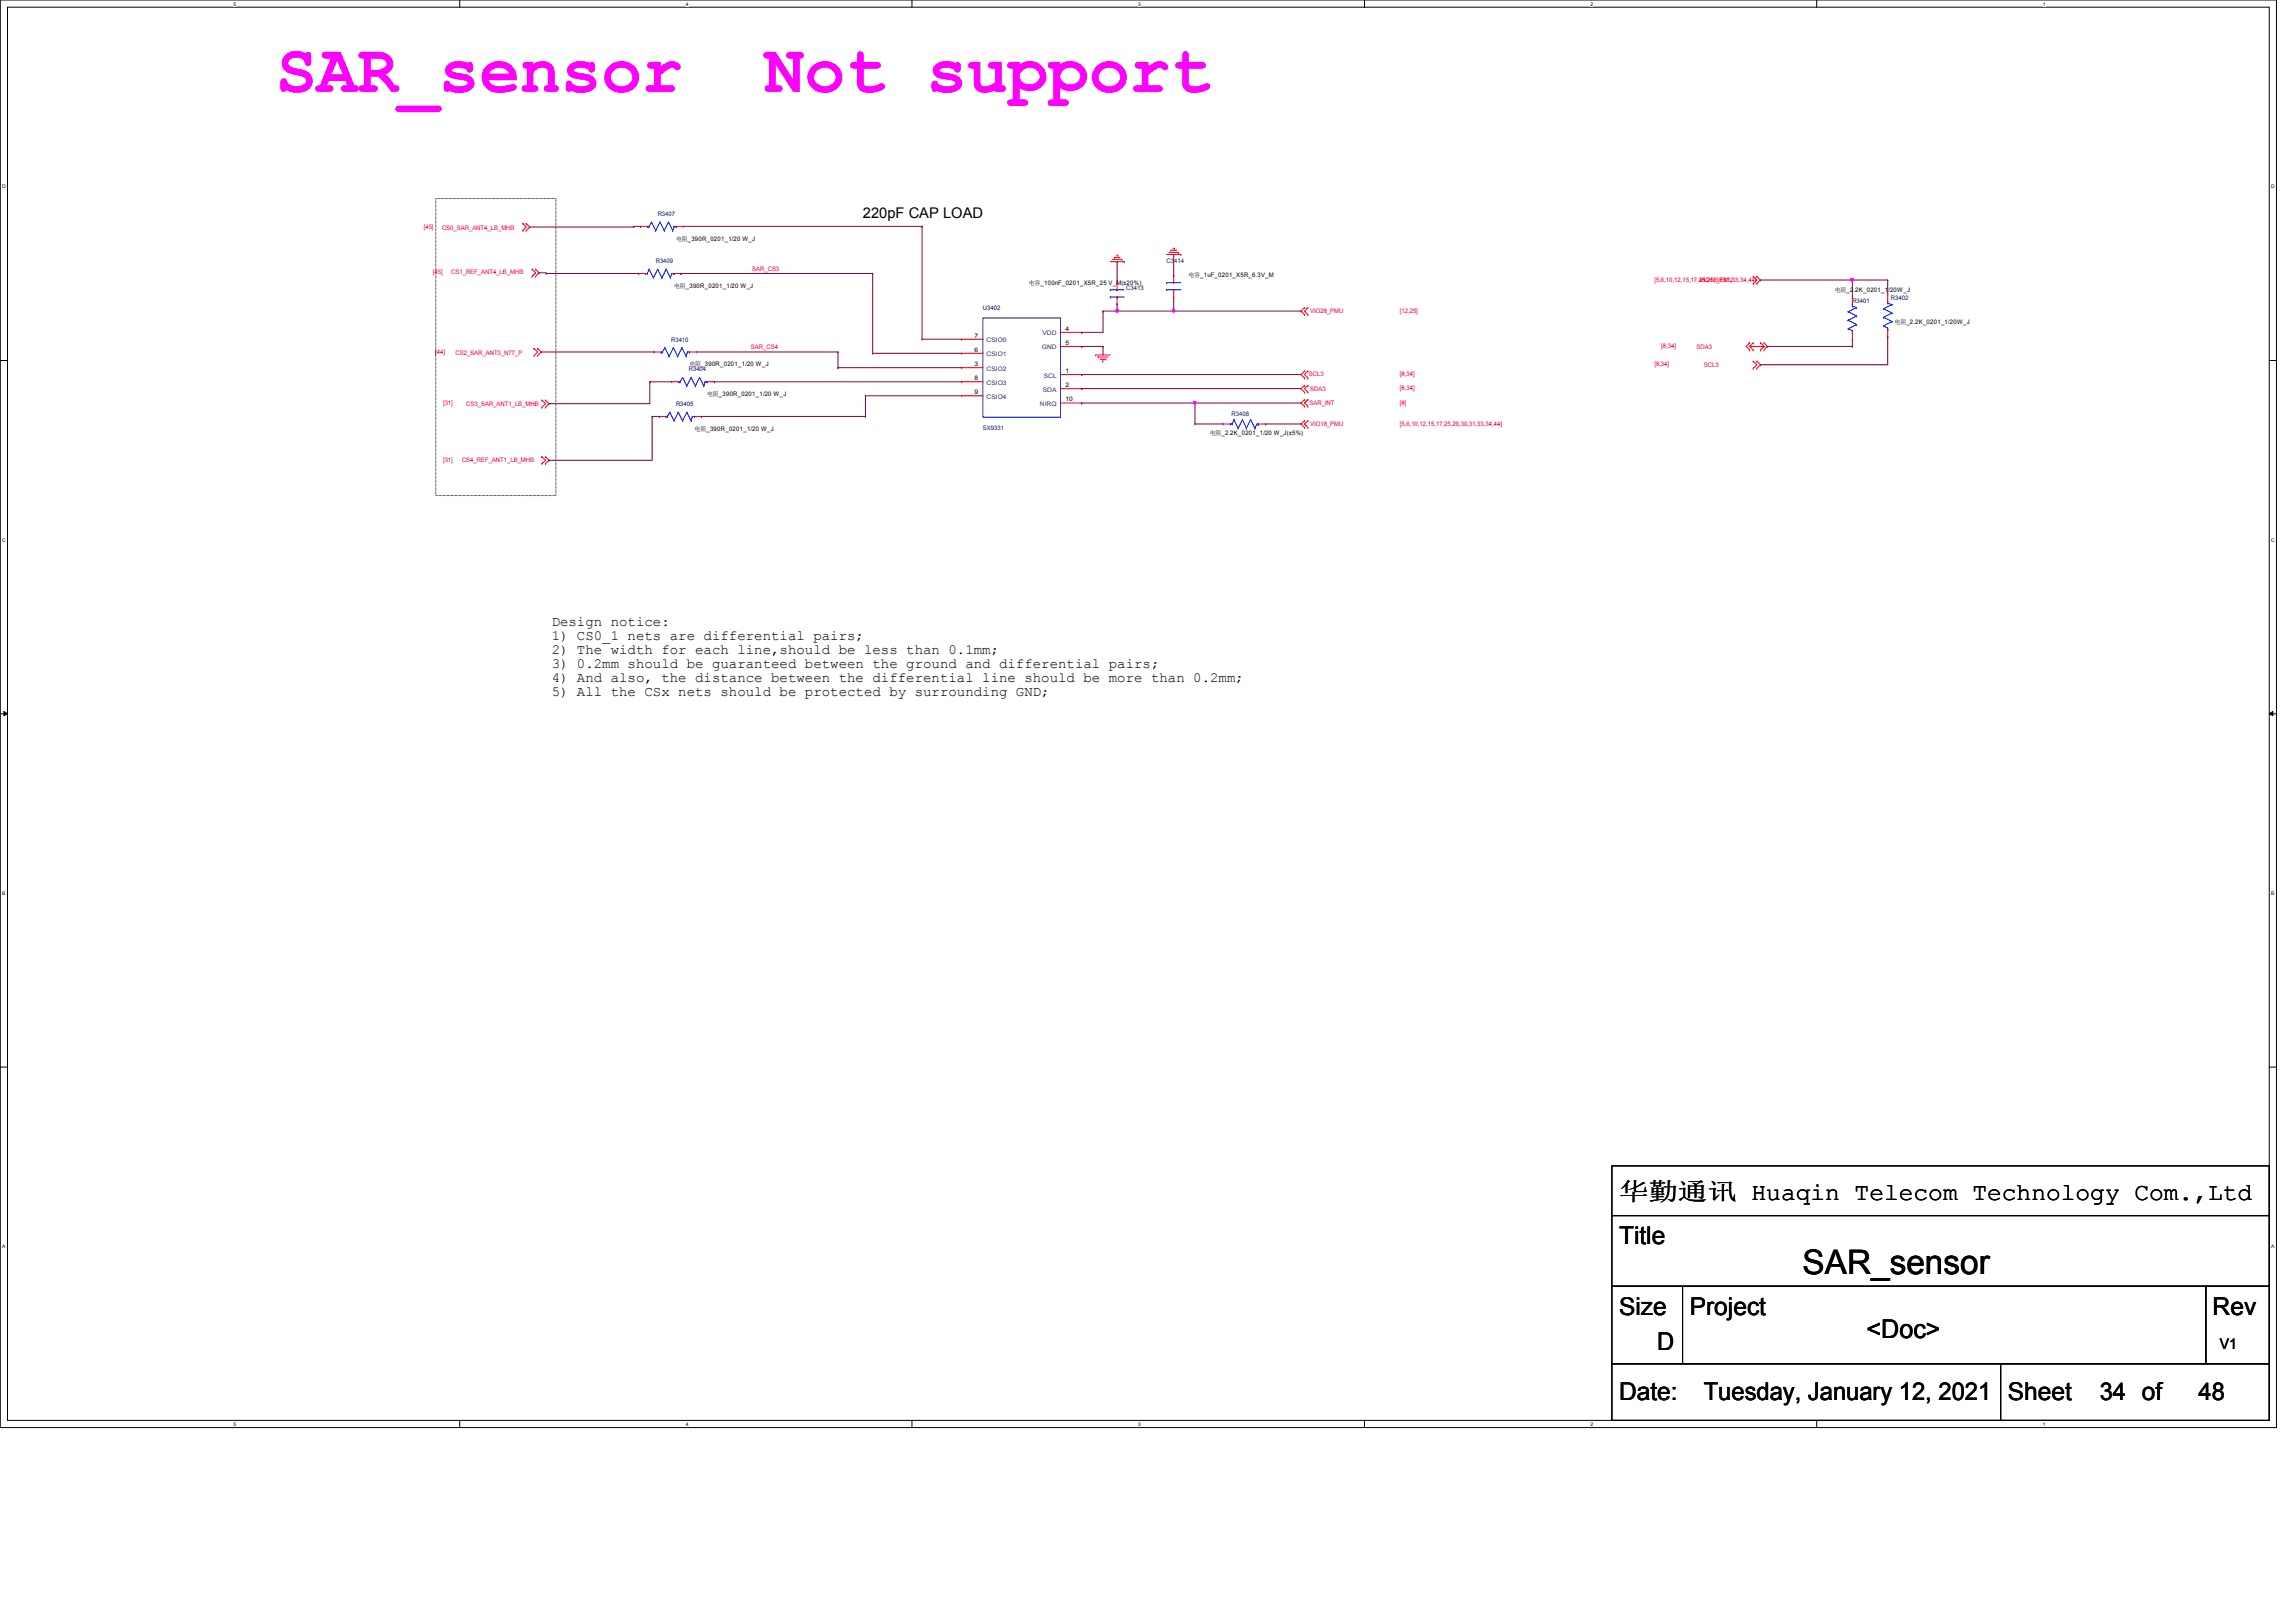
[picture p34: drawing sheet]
<svg xmlns="http://www.w3.org/2000/svg" width="297mm" height="210mm" viewBox="0 0 297 210" stroke-linecap="round" stroke-linejoin="round" font-family="sans-serif">
<defs><g id="words">
<g font-size="8.8" fill="#f0f">
<text x="35.7" y="11.9">SAR_sensor</text>
<text x="98.8" y="11.9">Not support</text>
</g>
<text font-size="4.4" x="233.2" y="164.8">SAR_sensor</text>
<text font-size="3.3" x="241.5" y="173.1">&lt;Doc&gt;</text>
<g font-size="3.2">
<text x="209.5" y="155.2">华华华华 Huaqin Telecom Technology Com.,Ltd</text>
<text x="209.5" y="161">Title</text>
<text x="209.5" y="170.2">Size</text>
<text x="218.6" y="170.2">Project</text>
<text x="286.3" y="170.2">Rev</text>
<text x="214.4" y="174.8">D</text>
<text x="209.5" y="181.1">Date:</text>
<text x="220.4" y="181.1">Tuesday, January 12, 2021</text>
<text x="259.8" y="181.1">Sheet</text>
<text x="271.6" y="181.1">34 of</text>
<text x="284.4" y="181.1">48</text>
</g>
<g font-size="1.9">
<text x="111.6" y="28.2">220pF CAP LOAD</text>
<text x="287.2" y="174.5">V1</text>
</g>
<g font-size="1.8">
<text x="71.4" y="81">Design notice:</text>
<text x="71.4" y="82.8">1) CS0_1 nets are differential pairs;</text>
<text x="71.4" y="84.7">2) The width for each line,should be less than 0.1mm;</text>
<text x="71.4" y="86.5">3) 0.2mm should be guaranteed between the ground and differential pairs;</text>
<text x="71.4" y="88.3">4) And also, the distance between the differential line should be more than 0.2mm;</text>
<text x="71.4" y="90.1">5) All the CSx nets should be protected by surrounding GND;</text>
</g>
<g font-size=".8" fill="#f00">
<text x="54.8" y="29.6">[45]</text>
<text x="57.2" y="29.8">CS0_SAR_ANT4_LB_MHB</text>
<text x="56" y="35.5">[45]</text>
<text x="58.4" y="35.5">CS1_REF_ANT4_LB_MHB</text>
<text x="97.3" y="35">SAR_CS3</text>
<text x="169.5" y="40.5">VIO28_PMU</text>
<text x="181.1" y="40.5">[12,25]</text>
<text x="214" y="36.4">[5,6,10,12,15,17,25,26,30,31,33,34,44]</text>
<text x="219.9" y="36.5">VIO18_PMU</text>
<text x="56.3" y="45.8">[44]</text>
<text x="58.9" y="45.9">CS2_SAR_ANT3_N77_P</text>
<text x="97.2" y="45.2">SAR_CS4</text>
<text x="214" y="47.4">[8,34]</text>
<text x="214.9" y="45">[8,34]</text>
<text x="219.5" y="45.1">SDA3</text>
<text x="220.4" y="47.5">SCL3</text>
<text x="57.3" y="52.5">[31]</text>
<text x="60.3" y="52.5">CS3_SAR_ANT1_LB_MHB</text>
<text x="169.3" y="48.7">SCL3</text>
<text x="169.4" y="52.5">SAR_INT</text>
<text x="169.5" y="50.6">SDA3</text>
<text x="181.1" y="48.7">[8,34]</text>
<text x="181.1" y="50.5">[8,34]</text>
<text x="181.1" y="52.4">[8]</text>
<text x="57.3" y="59.8">[31]</text>
<text x="59.8" y="59.8">CS4_REF_ANT1_LB_MHB</text>
<text x="169.5" y="55.1">VIO18_PMU</text>
<text x="181.1" y="55.1">[5,6,10,12,15,17,25,26,30,31,33,34,44]</text>
</g>
<g font-size=".8" fill="#000080">
<text x="85.1" y="27.9">R3407</text>
<text x="84.8" y="34.1">R3409</text>
<text x="150.9" y="34.1">C3414</text>
<text x="127.2" y="40.1">U3402</text>
<text x="145.7" y="37.5">C3413</text>
<text x="239.6" y="39.2">R3401</text>
<text x="244.6" y="38.8">R3402</text>
<text x="86.8" y="44.2">R3410</text>
<text x="87.5" y="52.5">R3405</text>
<text x="89.1" y="48">R3404</text>
<text x="159.3" y="53.9">R3408</text>
<text x="127.2" y="55.6">SX9331</text>
</g>
<g font-size=".8">
<text x="87.5" y="31.2">电电_390R_0201_1/20 W_J</text>
<text x="153.8" y="35.8">电电_1uF_0201_X5R_6.3V_M</text>
<text x="87.2" y="37.3">电电_390R_0201_1/20 W_J</text>
<text x="133.1" y="36.9">电电_100nF_0201_X5R_25 V_M(±20%)</text>
<text x="237.4" y="37.8">电电_2.2K_0201_1/20W_J</text>
<text x="245.1" y="41.9">电电_2.2K_0201_1/20W_J</text>
<text x="89.2" y="47.4">电电_390R_0201_1/20 W_J</text>
<text x="126.1" y="47.4">3</text>
<text x="126.1" y="45.5">6</text>
<text x="126.1" y="43.7">7</text>
<text x="137.8" y="42.8">4</text>
<text x="137.8" y="44.6">5</text>
<text x="91.5" y="51.3">电电_390R_0201_1/20 W_J</text>
<text x="126.1" y="49.2">8</text>
<text x="126.1" y="51">9</text>
<text x="137.8" y="48.3">1</text>
<text x="137.8" y="50.1">2</text>
<text x="137.8" y="51.9">10</text>
<text x="89.9" y="55.8">电电_390R_0201_1/20 W_J</text>
<text x="156.5" y="56.3">电电_2.2K_0201_1/20 W_J(±5%)</text>
</g>
<g font-size=".8" fill="#004080">
<text x="127.6" y="48">CSIO2</text>
<text x="127.6" y="46.1">CSIO1</text>
<text x="127.6" y="44.3">CSIO0</text>
<text x="134.8" y="45.2">GND</text>
<text x="134.9" y="43.4">VDD</text>
<text x="127.6" y="49.8">CSIO3</text>
<text x="127.6" y="51.6">CSIO4</text>
<text x="134.5" y="52.5">NIRQ</text>
<text x="134.9" y="50.7">SDA</text>
<text x="135" y="48.9">SCL</text>
</g>
<g font-size=".6">
<text x="30.2" y=".7">5</text>
<text x="88.7" y=".7">4</text>
<text x="147.2" y=".7">3</text>
<text x="205.8" y=".7">2</text>
<text x="264.3" y=".7">1</text>
<text x=".3" y="24.4">D</text>
<text x="293.8" y="24.4">D</text>
<text x=".3" y="70.1">C</text>
<text x="293.8" y="70.1">C</text>
<text x=".3" y="115.8">B</text>
<text x="293.8" y="115.8">B</text>
<text x=".3" y="161.5">A</text>
<text x="293.8" y="161.5">A</text>
<text x="30.2" y="184.5">5</text>
<text x="88.7" y="184.5">4</text>
<text x="147.2" y="184.5">3</text>
<text x="205.8" y="184.5">2</text>
<text x="264.3" y="184.5">1</text>
</g>
</g></defs>
<path d="M0 0h294.5v184.7h-294.5zM1 .9h292.6v182.9h-292.6z" fill="none" stroke="#000" stroke-width=".13"/>
<g fill="#fff">
<path d="M30.2 .1h.4v.7h-.4z"/>
<path d="M30.2 183.9h.4v.8h-.4z"/>
</g>
<path d="M59.5 0v.9M59.5 183.8v.9" fill="none" stroke="#000" stroke-width=".13"/>
<g fill="#fff">
<path d="M88.7 .1h.4v.7h-.4z"/>
<path d="M88.7 183.9h.4v.8h-.4z"/>
</g>
<path d="M118 0v.9M118 183.8v.9" fill="none" stroke="#000" stroke-width=".13"/>
<g fill="#fff">
<path d="M147.2 .1h.4v.7h-.4z"/>
<path d="M147.2 183.9h.4v.8h-.4z"/>
</g>
<path d="M176.5 0v.9M176.5 183.8v.9" fill="none" stroke="#000" stroke-width=".13"/>
<g fill="#fff">
<path d="M205.8 .1h.3v.7h-.3z"/>
<path d="M205.8 183.9h.3v.8h-.3z"/>
</g>
<path d="M235 0v.9M235 183.8v.9" fill="none" stroke="#000" stroke-width=".13"/>
<g fill="#fff">
<path d="M264.3 .1h.3v.7h-.3z"/>
<path d="M264.3 183.9h.3v.8h-.3z"/>
<path d="M.3 23.8h.5v.7h-.5z"/>
<path d="M293.8 23.8h.5v.7h-.5z"/>
<path d="M.3 69.5h.5v.7h-.5z"/>
<path d="M293.8 69.5h.5v.7h-.5z"/>
</g>
<path d="M0 46.7h1M293.6 46.7h.9" fill="none" stroke="#000" stroke-width=".13"/>
<g fill="#fff">
<path d="M.3 115.2h.4v.8h-.4z"/>
<path d="M293.8 115.2h.5v.8h-.5z"/>
</g>
<path d="M0 92.4h1M.5 92.1l.5 .3-.5 .2zM293.6 92.4l.4-.3v.5zM293.6 92.4h.9" fill="none" stroke="#000" stroke-width=".13"/>
<path d="M.5 92.1l.5 .3-.5 .2zM293.6 92.4l.4-.3v.5z" fill="#000"/>
<g fill="#fff">
<path d="M.3 161h.4v.7h-.4z"/>
<path d="M293.8 161h.4v.7h-.4z"/>
</g>
<path d="M56.4 25.7h15.5v38.4h-15.5zM0 138.1h1M293.6 138.1h.9M208.5 157.3h85.1v9.2h-85.1zM208.5 150.9h85.1v6.4h-85.1zM208.5 166.5h9.2v10h-9.2zM208.5 176.5h50.3v7.3h-50.3zM217.7 166.5h67.7v10h-67.7zM258.8 176.5h34.8v7.3h-34.8zM285.4 166.5h8.2v10h-8.2z" fill="none" stroke="#000" stroke-width=".13"/>
<g fill="none" stroke="#f00" stroke-width=".13">
<path d="M67.6 28.9h.1M67.6 29.8h.1M67.6 28.9l.5 .5-.5 .4M68.1 29.8h.1M68.1 28.9h.1M68.1 28.9l.4 .5-.4 .4M68.8 34.8h.1M68.8 35.8h.1M68.8 34.8l.5 .5-.5 .5M69.3 35.8h.1M69.3 34.8h.1M69.3 34.8l.4 .5-.4 .5"/>
<path d="M82.6 35.4h.1M82.6 35.4h.9M82.9 29.3h.1M82.9 29.3h.9M87.2 35.4h.9M87.5 29.3h.9M88.1 35.4h.1M88.4 29.3h.1M143.6 33.9h1.9M143.9 33.6h1.3M144.2 33.3h.1M144.2 33.3h.7"/>
<path d="M144.4 33h.2M144.5 36.6h.1M144.5 39.3h.1M144.5 36.6v.9M144.5 38.4v.9M144.6 33h.1M145.2 33.6h.1M145.5 33.9h.1M150.9 32.9h1.9M151.2 32.7h1.3M151.5 32.4h.1M151.5 32.4h.7"/>
<path d="M151.8 32.1h.1M151.8 35.7h.1M151.8 38.4h.1M151.8 35.7v.9M151.8 37.5v.9M151.9 32.1h.1M152.5 32.7h.1M152.8 32.9h.1M168.8 39.8h.1M168.8 39.8l-.5 .5 .5 .4M169.2 39.8h.1M169.2 39.8l-.4 .5 .4 .4"/>
<path d="M226.8 36.7h.1M226.8 35.8h.1M226.8 35.8l.5 .4-.5 .5M227.3 35.8h.1M227.3 36.7h.1M227.3 35.8l.4 .4-.4 .5M239.6 38.4h.1M239.6 38.4v.9M244.2 38.1h.1M244.2 38.1v.9M69.1 45.1h.1M69.1 46h.1"/>
<path d="M69.1 45.1l.5 .5-.5 .4M69.6 46h.1M69.6 45.1h.1M69.6 45.1l.4 .5-.4 .4M70.1 51.8h.1M70.1 52.7h.1M70.1 59.1h.1M70.1 60h.1M70.1 51.8l.5 .4-.5 .5M70.1 59.1l.5 .5-.5 .4M70.6 52.7h.1M70.6 51.8h.1"/>
<path d="M70.6 60h.1M70.6 59.1h.1M70.6 51.8l.4 .4-.4 .5M70.6 59.1l.4 .5-.4 .4M84.6 45.6h.1M84.6 45.6h1M85.3 53.9h.1M85.3 53.9h.9M86.9 49.4h.1M86.9 49.4h.9M89.2 45.6h.9M89.9 53.9h.9"/>
<path d="M90.1 45.6h.1M90.8 53.9h.1M91.5 49.4h.9M92.4 49.4h.1M124.4 47.6h.1M124.4 45.7h.1M124.4 43.9h.1M124.4 49.4h.1M124.4 51.2h.1M124.4 47.6h2.8M124.4 45.7h2.8M124.4 43.9h2.8"/>
<path d="M124.4 49.4h2.8M124.4 51.2h2.8M137.2 44.8h2.8M137.2 48.5h2.8M137.2 50.3h2.8M137.2 43h2.8M137.2 52.2h2.8M140 48.5h.1M140 50.3h.1M140 43h.1M140 44.8h.1M140 52.2h.1"/>
<path d="M141.8 45.9h.1M141.8 45.9h1.8M142.1 46.2h.1M142.1 46.2h1.2M142.3 46.5h.8M142.6 46.7h.1M142.6 46.7h.2M143.1 46.5h.1M158.2 54.9h.1M158.2 54.9h1M162.8 54.9h.9M163.7 54.9h.1"/>
<path d="M168.8 40.7h.1M168.8 48.9h.1M168.8 48h.1M168.8 50.8h.1M168.8 49.9h.1M168.8 52.6h.1M168.8 51.7h.1M168.8 55.3h.1M168.8 54.4h.1M168.8 48l-.5 .5 .5 .4M168.8 49.9l-.5 .4 .5 .5M168.8 51.7l-.5 .5 .5 .4"/>
<path d="M168.8 54.4l-.5 .5 .5 .4M169.2 40.7h.1M169.2 48h.1M169.2 48.9h.1M169.2 49.9h.1M169.2 50.8h.1M169.2 51.7h.1M169.2 52.6h.1M169.2 54.4h.1M169.2 55.3h.1M169.2 48l-.4 .5 .4 .4M169.2 49.9l-.4 .4 .4 .5"/>
<path d="M169.2 51.7l-.4 .5 .4 .4M169.2 54.4l-.4 .5 .4 .4M226.4 44.4h.1M226.4 45.3h.1M226.4 44.4l-.5 .4 .5 .5M226.4 44.8l.4 .5M226.4 44.8h1.8M226.8 44.4h.1M226.8 45.3h.1M226.8 46.7h.1M226.8 47.7h.1M226.8 44.4l-.4 .4"/>
<path d="M226.8 46.7l.5 .5-.5 .5M227.3 47.7h.1M227.3 46.7h.1M227.3 46.7l.4 .5-.4 .5M227.7 44.4h.1M227.7 45.3h.1M227.7 44.4l.5 .4M228.2 45.3h.1M228.2 44.4h.1M228.2 44.8h.1M228.2 44.4l.4 .4-.4 .5M228.2 44.8l-.5 .5"/>
<path d="M239.6 43.9h.1M239.6 43v.9M244.2 43.6h.1M244.2 42.6v1"/>
</g>
<g fill="none" stroke="#00f" stroke-width=".13">
<path d="M83.5 35.4h.1M83.5 35.4h.2M83.7 35.4h.1M83.8 29.3h.1M83.8 29.3h.2M84 29.3h.1M84 34.8h.1M84 34.8l.5 1.1M84 34.8l-.3 .6M84.3 28.7h.1M84.3 28.7l.5 1.1M84.3 28.7l-.3 .6"/>
<path d="M84.5 35.9h.1M84.8 29.8h.1M85.1 34.8h.1M85.1 34.8l.5 1.1M85.1 34.8l-.6 1.1M85.4 28.7h.1M85.4 28.7l.5 1.1M85.4 28.7l-.6 1.1M85.6 35.9h.1M85.9 29.8h.1M86.2 34.8h.1M86.2 34.8l.5 1.1"/>
<path d="M86.2 34.8l-.6 1.1M86.5 28.7h.1M86.5 28.7l.5 1.1M86.5 28.7l-.6 1.1M86.7 35.9h.1M86.9 35.4h.1M86.9 35.4h.3M86.9 35.4l-.2 .5M87 29.8h.1M87.2 29.3h.1M87.2 35.4h.1M87.2 29.3h.3"/>
<path d="M87.2 29.3l-.2 .5M87.5 29.3h.1M143.6 37.5h.1M143.6 38.4h.1M143.6 37.5h1.9M143.6 38.4h1.9M144.5 37.5h.1M144.5 38.4h.1M150.9 36.6h.1M150.9 37.5h.1M150.9 36.6h1.9M150.9 37.5h1.9"/>
<path d="M151.8 36.6h.1M151.8 37.5h.1M239.6 39.3h.1M239.6 39.6h.1M239.6 39.3v.3M239.6 39.6l.6 .2M240.2 39.8h.1M240.2 39.8l-1.1 .5M243.7 40h.1M243.7 40l1.1 .5M244.2 39h.1M244.2 39.2h.1"/>
<path d="M244.2 39v.2M244.2 39.2l.6 .2M244.8 39.4h.1M244.8 39.4l-1.1 .6M85.6 45.6h.1M85.7 45.6h.1M86 45h.1M86 45l.6 1.1M86 45l-.3 .6M86.2 53.9h.1M86.2 53.9h.2M86.4 53.9h.1"/>
<path d="M86.6 46.1h.1M86.7 53.3h.1M86.7 53.3l.5 1.1M86.7 53.3l-.3 .6M87.1 45h.1M87.1 45l.6 1.1M87.1 45l-.5 1.1M87.2 54.4h.1M87.7 46.1h.1M87.8 53.3h.1M87.8 53.3l.5 1.1M87.8 53.3l-.6 1.1"/>
<path d="M87.8 49.4h.1M87.8 49.4h.2M88 49.4h.1M88.2 45h.1M88.2 45l.6 1.1M88.2 45l-.5 1.1M88.3 48.9h.1M88.3 54.4h.1M88.3 48.9l.6 1.1M88.3 48.9l-.3 .5M88.8 46.1h.1M88.9 50h.1"/>
<path d="M88.9 53.3h.1M88.9 53.3l.5 1.1M88.9 53.3l-.6 1.1M88.9 45.6h.1M88.9 45.6h.3M88.9 45.6l-.1 .5M89.2 45.6h.1M89.4 48.9h.1M89.4 54.4h.1M89.4 48.9l.6 1.1M89.4 48.9l-.5 1.1M89.6 53.9h.1"/>
<path d="M89.6 53.9h.3M89.6 53.9l-.2 .5M89.9 53.9h.1M90 50h.1M90.5 48.9h.1M90.5 48.9l.6 1.1M90.5 48.9l-.5 1.1M91.1 50h.1M91.2 49.4h.1M91.2 49.4h.3M91.2 49.4l-.1 .6M91.5 49.4h.1"/>
<path d="M127.2 41.1h10v12.9h-10zM159.2 54.9h.1M159.2 54.9h.2M159.4 54.9h.1M159.6 54.3h.1M159.6 54.3l-.2 .6M159.6 54.3l.6 1.1M160.2 55.4h.1M160.7 54.3h.1M160.7 54.3l-.5 1.1M160.7 54.3l.5 1.1M161.2 55.4h.1"/>
<path d="M161.8 54.3h.1M161.8 54.3l-.6 1.1M161.8 54.3l.5 1.1M162.3 55.4h.1M162.6 54.9h.1M162.6 54.9h.2M162.6 54.9l-.3 .5M162.8 54.9h.1M239.1 40.3h.1M239.1 41.4h.1M239.1 42.5h.1M239.1 40.3l1.1 .6"/>
<path d="M239.1 41.4l1.1 .6M239.1 42.5l.5 .3M239.6 43h.1M239.6 42.8h.1M239.6 42.8v.2M240.2 40.9h.1M240.2 42h.1M240.2 40.9l-1.1 .5M240.2 42l-1.1 .5M243.7 41.1h.1M243.7 42.2h.1M243.7 41.1l1.1 .5"/>
<path d="M243.7 42.2l.5 .3M244.2 42.6h.1M244.2 42.5h.1M244.2 42.5v.1M244.8 40.5h.1M244.8 41.6h.1M244.8 40.5l-1.1 .6M244.8 41.6l-1.1 .6"/>
</g>
<path d="M71 52.2h.1M71 59.6h.1M71 52.2h13.1M71 59.6h13.4M90.1 45.6h18.3M90.8 53.9h.1M90.8 53.9h21.2M92.4 49.4h.1M92.4 49.4h32M108.4 45.6h.1M144.5 40.3h7.3M151.8 40.3h.1" fill="none" stroke="#800040" stroke-width=".13"/>
<path d="M144.4 40.1h.2v.2h-.2z" fill-rule="evenodd" fill="#f0f"/>
<path d="M144.4 40.1h.2v.2h-.2z" fill="none" stroke="#f0f" stroke-width=".13"/>
<path d="M151.7 40.1h.2v.2h-.2z" fill-rule="evenodd" fill="#f0f"/>
<path d="M151.7 40.1h.2v.2h-.2z" fill="none" stroke="#f0f" stroke-width=".13"/>
<g fill="none" stroke="#800040" stroke-width=".13">
<path d="M88.1 35.4h.1M88.1 35.4h24.8M144.5 39.3h.1M144.5 33.9h.1M144.5 33.9v2.7M144.5 39.3v1h-1.8M70 45.6h.1M70 45.6h14.6M140 48.5h.1M140 43h.1M140 44.8h.1M140 50.3h.1"/>
<path d="M140 52.2h.1M140 48.5h28.3M140 44.8h2.7M140 50.3h28.3M140 52.2h28.3M142.7 44.8h.1M142.7 40.3h.1M142.7 40.3v2.7h-2.7M142.7 44.8v1.1M154.6 54.9h.1M154.6 52.2h.1M154.6 54.9h3.6"/>
<path d="M163.7 54.9h.1M163.7 54.9h4.6"/>
</g>
<path d="M154.4 52h.3v.2h-.3z" fill-rule="evenodd" fill="#f0f"/>
<path d="M154.4 52h.3v.2h-.3z" fill="none" stroke="#f0f" stroke-width=".13"/>
<g fill="none" stroke="#800040" stroke-width=".13">
<path d="M68.5 29.4h.1M69.7 35.3h.1M69.7 35.3h1v.1M70.7 35.4h.1M70.7 35.4h11.9M82 29.3h.1M82 29.3v.1h-13.5M82 29.3h.9M82.6 35.4h.1M82.9 29.3h.1M88.4 29.3h30.9M112.9 35.4h.1"/>
<path d="M112.9 35.4v10.3M119.3 29.3h.1M119.3 29.3v14.6M151.8 35.7h.1M151.8 32.9v2.8M151.8 38.4v1.9M227.7 36.2h.1M227.7 36.2h16.5M239.6 36.2h.1M239.6 36.2v2.2M84.1 49.4h.1M84.1 49.4v2.8"/>
<path d="M84.1 49.4h2.8M84.4 53.9h.1M84.4 53.9v5.7M84.4 53.9h.9M85.3 53.9h.1M108.4 47.6h.1M108.4 45.6v2M108.4 47.6h16M112 53.9h.1M112 51.2h.1M112 51.2v2.7M112 51.2h12.4"/>
<path d="M112.9 45.7h.1M112.9 45.7h11.5M119.3 43.9h.1M119.3 43.9h5.1M151.8 40.3h.1M151.8 40.3h16.5M154.6 52.2h.1M154.6 52.2v2.7M168.3 40.3h.1M227.7 47.2h.1M244.2 43.6h.1M244.2 43.6v3.6h-16.5"/>
</g>
<path d="M239.5 36.1h.2v.2h-.2z" fill-rule="evenodd" fill="#f0f"/>
<path d="M239.5 36.1h.2v.2h-.2z" fill="none" stroke="#f0f" stroke-width=".13"/>
<path d="M244.2 36.2h.1M244.2 36.2v1.9M228.6 44.8h.1M228.6 44.8h11M239.6 44.8h.1M239.6 43.9v.9" fill="none" stroke="#800040" stroke-width=".13"/>
<path d="M144.4 40.1h.2v.2h-.2z" fill-rule="evenodd" fill="#f0f"/>
<path d="M144.4 40.1h.2v.2h-.2z" fill="none" stroke="#f0f" stroke-width=".13"/>
<path d="M151.7 40.1h.2v.2h-.2z" fill-rule="evenodd" fill="#f0f"/>
<path d="M151.7 40.1h.2v.2h-.2z" fill="none" stroke="#f0f" stroke-width=".13"/>
<path d="M154.4 52h.3v.2h-.3z" fill-rule="evenodd" fill="#f0f"/>
<path d="M154.4 52h.3v.2h-.3z" fill="none" stroke="#f0f" stroke-width=".13"/>
<path d="M239.5 36.1h.2v.2h-.2z" fill-rule="evenodd" fill="#f0f"/>
<path d="M239.5 36.1h.2v.2h-.2z" fill="none" stroke="#f0f" stroke-width=".13"/>
<use href="#words"/>
</svg>
